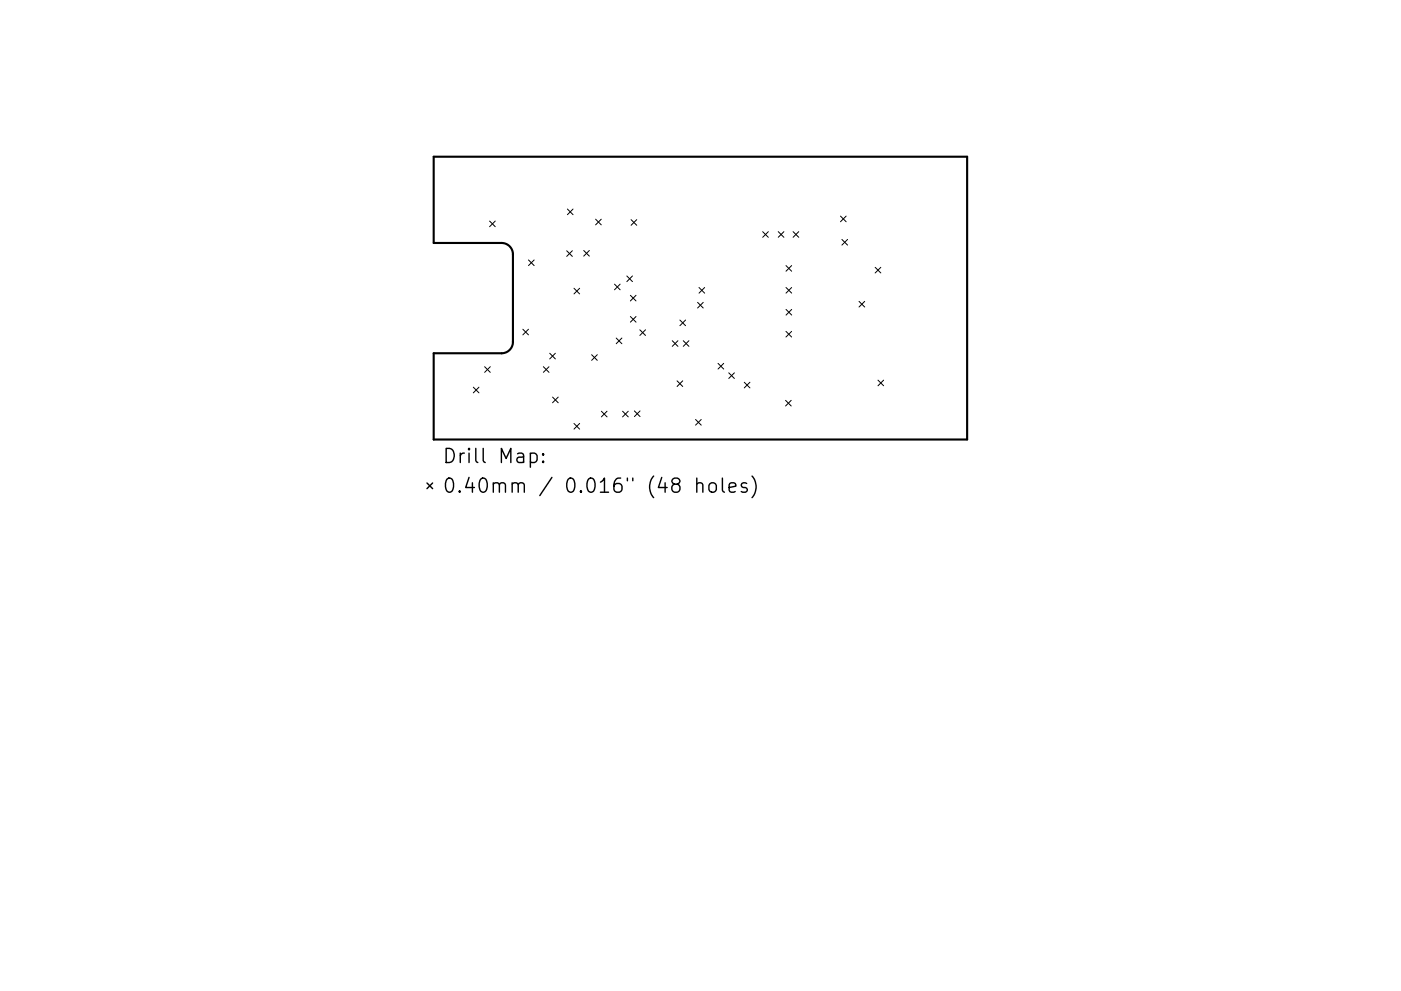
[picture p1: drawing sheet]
<svg xmlns="http://www.w3.org/2000/svg" width="297mm" height="210mm" viewBox="0 0 297 210" stroke-linecap="round" stroke-linejoin="round" font-family="sans-serif">
<defs><g id="words">
<g font-size="4.2">
<text x="93.7" y="98.3">Drill Map:</text>
<text x="93.7" y="104.6">0.40mm / 0.016&quot; (48 holes)</text>
</g>
</g></defs>
<path d="M92 33.3h113.1v60h-113.1v-18.3h14.4a2.4 2.4 0 0 0 2.4-2.4v-18.6a2.4 2.4 0 0 0-2.4-2.4h-14.4z" fill="none" stroke="#000" stroke-width=".45"/>
<g fill="none" stroke="#000" stroke-width=".21">
<path d="M103.8 46.9l1.2 1.2M105 46.9l-1.2 1.2M112.1 55.2l1.2 1.2M113.3 55.2l-1.2 1.2M120.2 53.2l1.2 1.2M120.3 44.4l1.2 1.2M121.4 53.2l-1.2 1.2M121.5 44.4l-1.2 1.2M123.8 53.1l1.2 1.2M125 53.1l-1.2 1.2M126.3 46.5l1.2 1.2M127.5 46.5l-1.2 1.2"/>
<path d="M132.9 58.6l1.2 1.2M133.8 46.6l1.2 1.2M134.1 58.6l-1.2 1.2M135 46.6l-1.2 1.2M161.7 49.2l1.2 1.2M162.9 49.2l-1.2 1.2M165 49.2l1.2 1.2M166.2 49.2l-1.2 1.2M166.6 56.3l1.2 1.2M167.8 56.3l-1.2 1.2M168.2 49.2l1.2 1.2M169.4 49.2l-1.2 1.2"/>
<path d="M178.2 45.9l1.2 1.2M178.5 50.8l1.2 1.2M179.4 45.9l-1.2 1.2M179.7 50.8l-1.2 1.2M185.5 56.7l1.2 1.2M186.7 56.7l-1.2 1.2M102.8 77.8l1.2 1.2M104 77.8l-1.2 1.2M110.9 69.9l1.2 1.2M112.1 69.9l-1.2 1.2M115.2 77.8l1.2 1.2M116.4 77.8l-1.2 1.2"/>
<path d="M116.6 75l1.2 1.2M117.8 75l-1.2 1.2M121.7 61.2l1.2 1.2M122.9 61.2l-1.2 1.2M125.4 75.3l1.2 1.2M126.6 75.3l-1.2 1.2M130.3 60.3l1.2 1.2M130.7 71.7l1.2 1.2M131.5 60.3l-1.2 1.2M131.9 71.7l-1.2 1.2M133.7 62.7l1.2 1.2M133.7 67.2l1.2 1.2"/>
<path d="M134.9 62.7l-1.2 1.2M134.9 67.2l-1.2 1.2M135.7 70l1.2 1.2M136.9 70l-1.2 1.2M142.5 72.3l1.2 1.2M143.7 72.3l-1.2 1.2M144.2 67.9l1.2 1.2M144.9 72.3l1.2 1.2M145.4 67.9l-1.2 1.2M146.1 72.3l-1.2 1.2M147.9 64.2l1.2 1.2M148.2 61l1.2 1.2"/>
<path d="M149.1 64.2l-1.2 1.2M149.4 61l-1.2 1.2M152.2 77.1l1.2 1.2M153.4 77.1l-1.2 1.2M154.5 79.1l1.2 1.2M155.7 79.1l-1.2 1.2M166.6 70.3l1.2 1.2M166.6 61l1.2 1.2M166.7 65.6l1.2 1.2M167.8 70.3l-1.2 1.2M167.8 61l-1.2 1.2M167.9 65.6l-1.2 1.2"/>
<path d="M182.1 63.9l1.2 1.2M183.3 63.9l-1.2 1.2M100.4 82.2l1.2 1.2M101.6 82.2l-1.2 1.2M117.2 84.3l1.2 1.2M118.4 84.3l-1.2 1.2M121.7 89.8l1.2 1.2M122.9 89.8l-1.2 1.2M127.5 87.3l1.2 1.2M128.7 87.3l-1.2 1.2M132 87.3l1.2 1.2M133.2 87.3l-1.2 1.2"/>
<path d="M134.5 87.2l1.2 1.2M135.7 87.2l-1.2 1.2M143.6 80.8l1.2 1.2M144.8 80.8l-1.2 1.2M147.5 89l1.2 1.2M148.7 89l-1.2 1.2M157.8 81.1l1.2 1.2M159 81.1l-1.2 1.2M166.6 84.9l1.2 1.2M167.8 84.9l-1.2 1.2M186.2 80.7l1.2 1.2M187.4 80.7l-1.2 1.2"/>
</g>
<path d="M112.4 96.3l.9-.2 .6 .6v.9l-.3 .4-.3 .1-.9-.1M115.2 97.8l.1 .2-.1 .1-.2-.1 .2-.2v.3M115.2 96.3l.1 .1-.1 .2-.2-.2 .2-.1v.3M90.5 102.5l1.2 1.2M91.7 102.5l-1.2 1.2M147.7 102.7a.74 .74 0 0 1 1.3 .2v1.5M147.7 101.4v3M150.4 102.7a.81 .81 0 0 1 .9-.3 .81 .81 0 0 1 .6 .6v.9a.81 .81 0 0 1-.8 .6 .81 .81 0 0 1-.8-.6v-.9zM153.2 101.4v2.6l.4 .4M154.6 103.4l1.4-.3-.1-.5-.9-.2-.4 .5v1.1l.1 .3 .3 .1 .9-.1M158.3 102.6l-.7-.2-.4 .5 .1 .4 1 .3 .1 .3-.1 .4-.3 .1-.8-.1M159.4 101a3.4 3.4 0 0 1 0 4.6" fill="none" stroke="#000" stroke-width=".3"/>
<use href="#words"/>
</svg>
